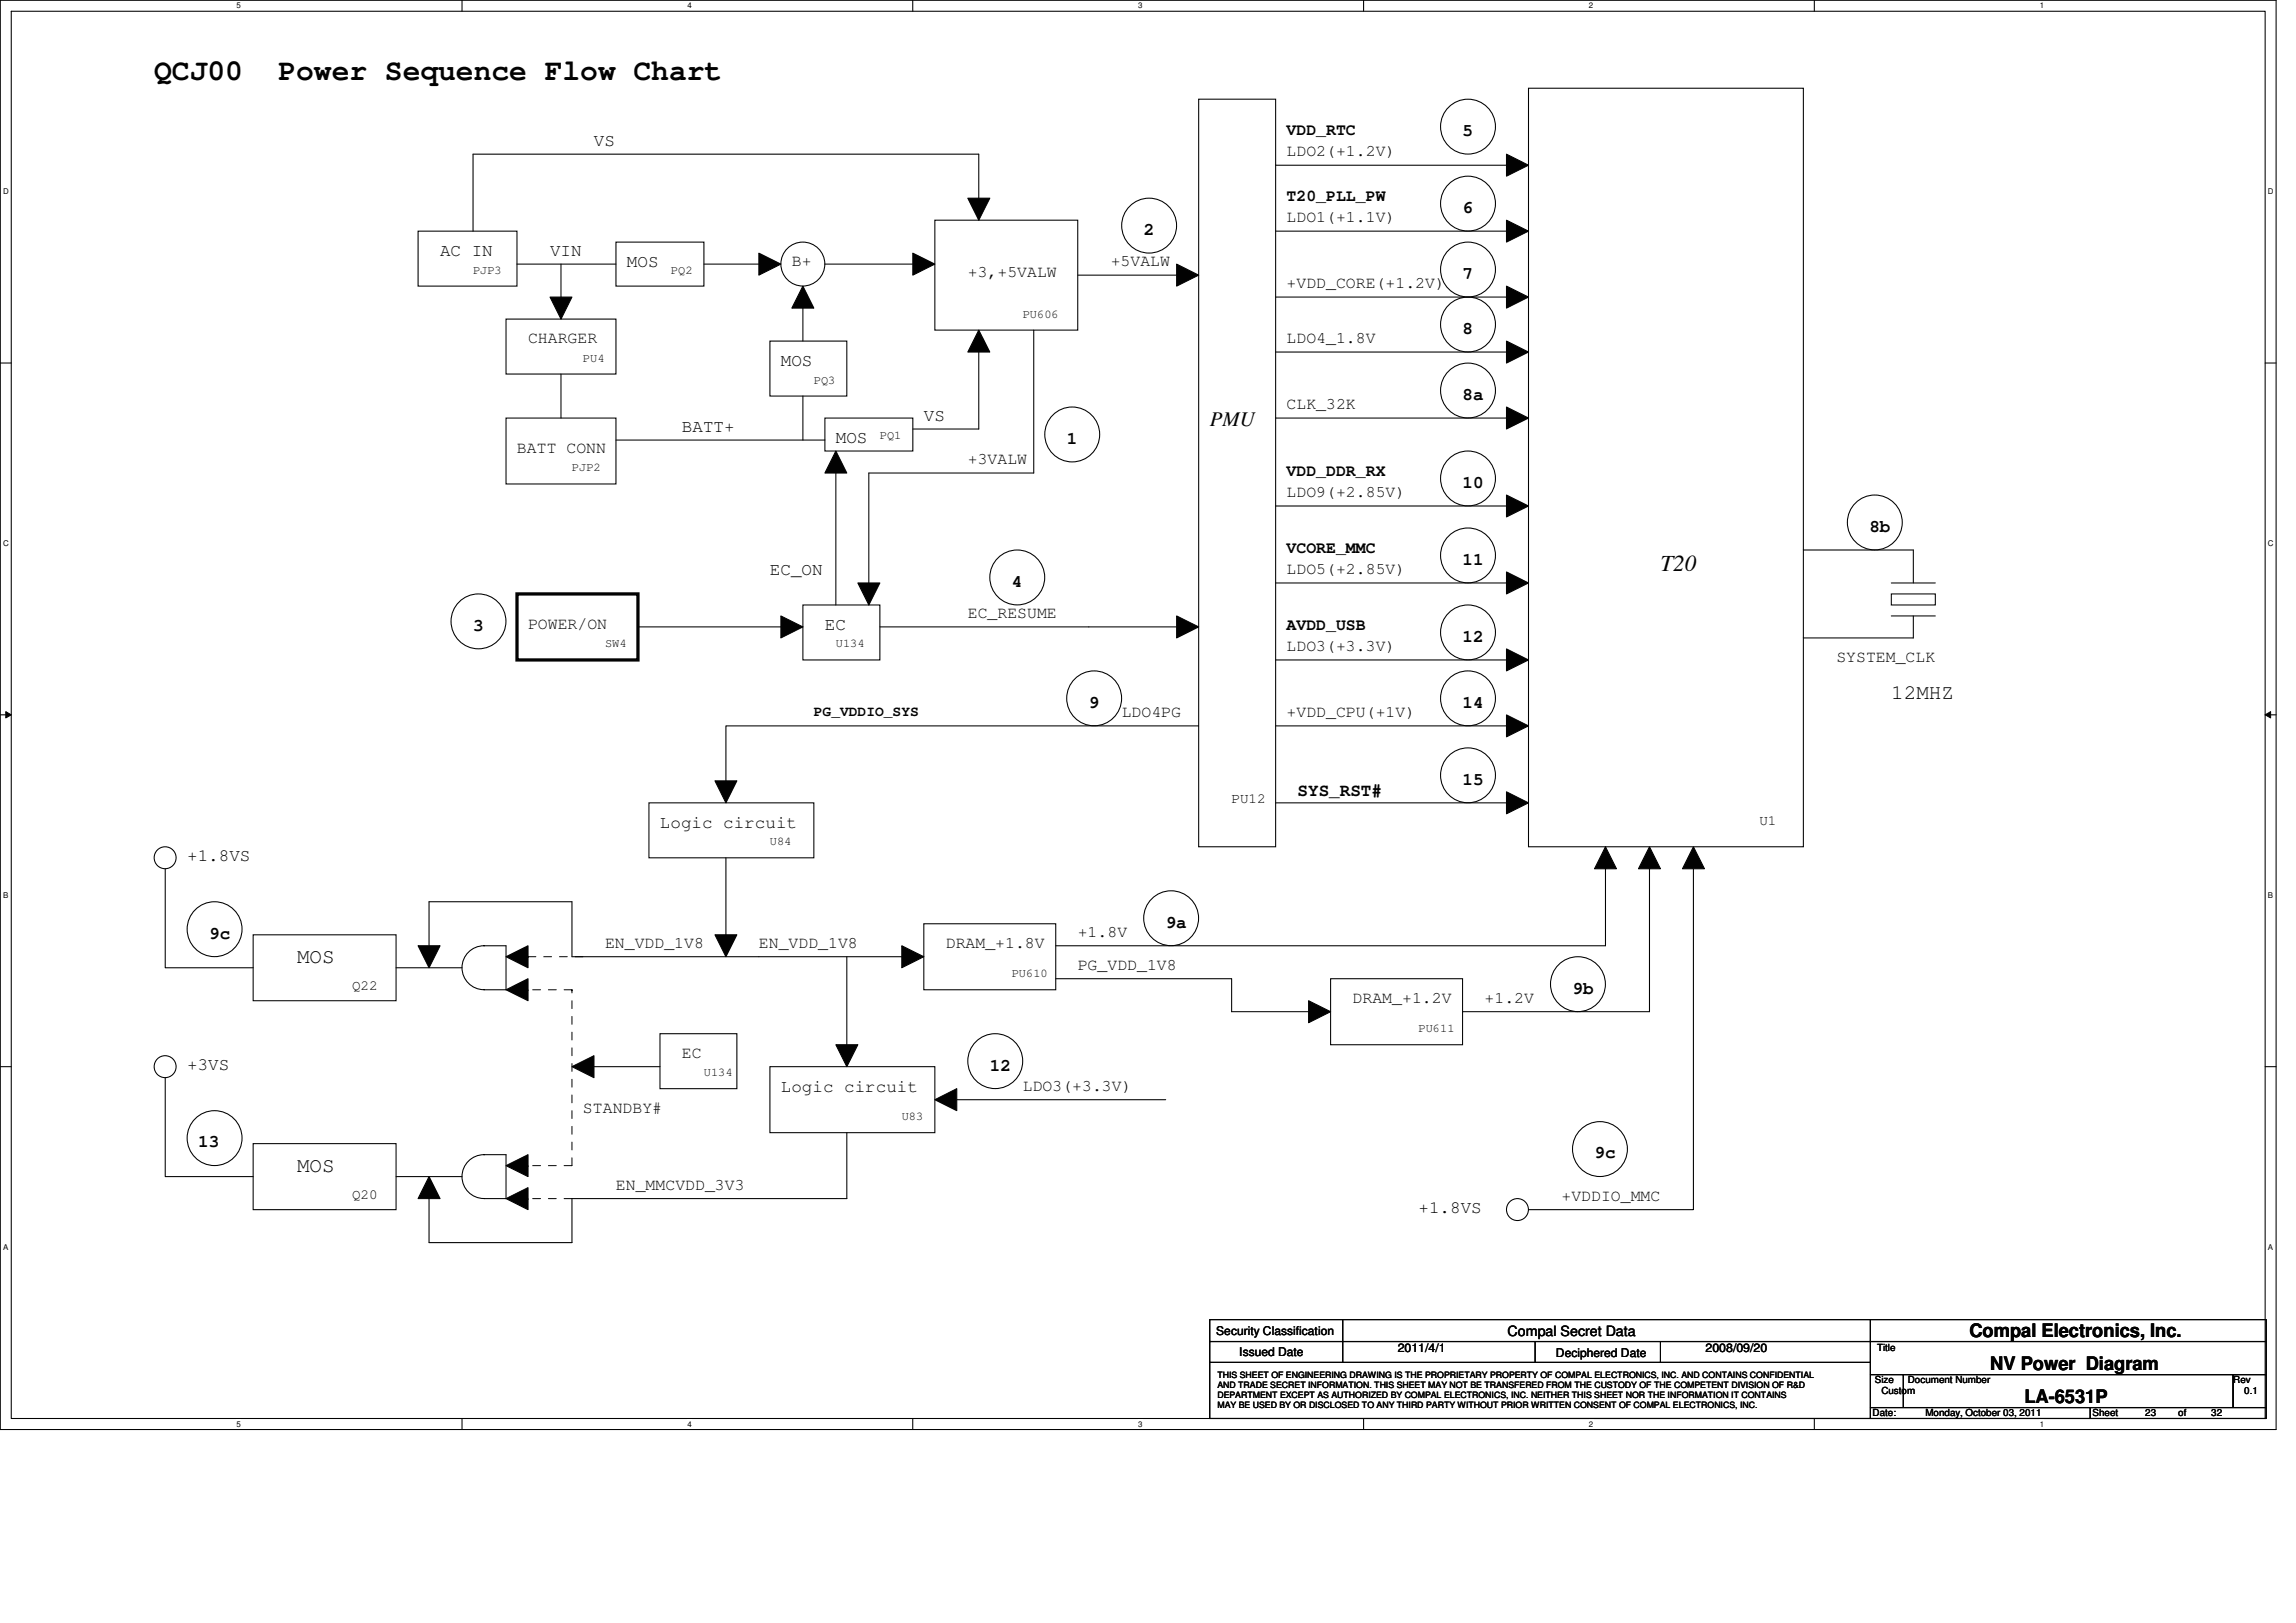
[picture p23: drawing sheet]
<svg xmlns="http://www.w3.org/2000/svg" width="297mm" height="210mm" viewBox="0 0 297 210" stroke-linecap="round" stroke-linejoin="round" font-family="sans-serif">
<defs><g id="words">
<g font-size="3.8" fill="#010202">
<text x="19.9" y="10.3">QCJ00</text>
<text x="36" y="10.3">Power Sequence Flow Chart</text>
</g>
<text font-size="3" fill="#010202" x="214.8" y="73.8">T20</text>
<g font-size="2.7" fill="#010202">
<text x="156.5" y="55.1">PMU</text>
<text x="244.7" y="90.5">12MHZ</text>
<text x="38.4" y="124.6">MOS</text>
<text x="38.4" y="151.6">MOS</text>
</g>
<g font-size="2.4" fill="#010202">
<text x="254.8" y="173">Compal Electronics, Inc.</text>
<text x="257.5" y="177.2">NV Power Diagram</text>
<text x="261.9" y="181.5">LA-6531P</text>
</g>
<g font-size="2.3" fill="#010202">
<text x="189.2" y="17.6">5</text>
<text x="76.8" y="18.9">VS</text>
<text x="189.2" y="27.6">6</text>
<text x="56.9" y="33.1">AC IN</text>
<text x="71.2" y="33.1">VIN</text>
<text x="81.1" y="34.6">MOS</text>
<text x="148" y="30.4">2</text>
<text x="189.2" y="36.1">7</text>
<text x="101" y="47.4">MOS</text>
<text x="189.2" y="43.2">8</text>
<text x="189.2" y="51.7">8a</text>
<text x="88.2" y="55.9">BATT+</text>
<text x="108.1" y="57.3">MOS</text>
<text x="119.5" y="54.5">VS</text>
<text x="138" y="57.4">1</text>
<text x="189.2" y="63.1">10</text>
<text x="241.8" y="68.8">8b</text>
<text x="99.6" y="74.4">EC_ON</text>
<text x="130.9" y="75.9">4</text>
<text x="189.2" y="73.1">11</text>
<text x="61.2" y="81.6">3</text>
<text x="106.7" y="81.5">EC</text>
<text x="189.2" y="83">12</text>
<text x="140.9" y="91.6">9</text>
<text x="189.2" y="91.6">14</text>
<text x="189.2" y="101.5">15</text>
<text x="85.4" y="107.1">Logic circuit</text>
<text x="167.9" y="102.9">SYS_RST#</text>
<text x="24.2" y="111.4">+1.8VS</text>
<text x="27.1" y="121.4">9c</text>
<text x="150.8" y="120">9a</text>
<text x="203.4" y="128.5">9b</text>
<text x="24.2" y="138.4">+3VS</text>
<text x="101" y="141.2">Logic circuit</text>
<text x="128.1" y="138.5">12</text>
<text x="25.6" y="148.5">13</text>
<text x="206.3" y="149.9">9c</text>
<text x="183.5" y="156.9">+1.8VS</text>
</g>
<g font-size="2.1" fill="#010202">
<text x="166.5" y="17.5">VDD_RTC</text>
<text x="166.5" y="20.2">LDO2(+1.2V)</text>
<text x="166.5" y="26">T20_PLL_PW</text>
<text x="166.5" y="28.8">LDO1(+1.1V)</text>
<text x="102.4" y="34.4">B+</text>
<text x="125.2" y="35.9">+3,+5VALW</text>
<text x="143.7" y="34.4">+5VALW</text>
<text x="166.5" y="37.3">+VDD_CORE(+1.2V)</text>
<text x="68.3" y="44.4">CHARGER</text>
<text x="166.5" y="44.4">LDO4_1.8V</text>
<text x="166.5" y="52.9">CLK_32K</text>
<text x="66.9" y="58.6">BATT CONN</text>
<text x="125.2" y="60">+3VALW</text>
<text x="166.5" y="61.5">VDD_DDR_RX</text>
<text x="166.5" y="64.3">LDO9(+2.85V)</text>
<text x="166.5" y="71.5">VCORE_MMC</text>
<text x="166.5" y="74.3">LDO5(+2.85V)</text>
<text x="68.3" y="81.4">POWER/ON</text>
<text x="125.2" y="80">EC_RESUME</text>
<text x="166.5" y="81.5">AVDD_USB</text>
<text x="166.5" y="84.2">LDO3(+3.3V)</text>
<text x="237.6" y="85.6">SYSTEM_CLK</text>
<text x="145.1" y="92.8">LDO4PG</text>
<text x="166.5" y="92.8">+VDD_CPU(+1V)</text>
<text x="78.3" y="122.6">EN_VDD_1V8</text>
<text x="98.2" y="122.6">EN_VDD_1V8</text>
<text x="122.4" y="122.6">DRAM_+1.8V</text>
<text x="139.4" y="125.5">PG_VDD_1V8</text>
<text x="139.4" y="121.2">+1.8V</text>
<text x="175" y="129.7">DRAM_+1.2V</text>
<text x="192.1" y="129.7">+1.2V</text>
<text x="88.2" y="136.9">EC</text>
<text x="75.4" y="144">STANDBY#</text>
<text x="132.3" y="141.1">LDO3(+3.3V)</text>
<text x="79.7" y="153.9">EN_MMCVDD_3V3</text>
<text x="202" y="155.3">+VDDIO_MMC</text>
</g>
<g font-size="1.8" fill="#010202">
<text x="105.3" y="92.6">PG_VDDIO_SYS</text>
<text x="159.3" y="103.9">PU12</text>
<text x="227.6" y="106.8">U1</text>
<text x="45.5" y="128.1">Q22</text>
<text x="45.5" y="155.1">Q20</text>
<text x="195" y="172.8">Compal Secret Data</text>
</g>
<g font-size="1.6" fill="#010202">
<text x="61.2" y="35.4">PJP3</text>
<text x="86.8" y="35.4">PQ2</text>
<text x="132.3" y="41.1">PU606</text>
<text x="75.4" y="46.8">PU4</text>
<text x="105.3" y="49.6">PQ3</text>
<text x="113.8" y="56.7">PQ1</text>
<text x="74" y="61">PJP2</text>
<text x="78.3" y="83.8">SW4</text>
<text x="108.1" y="83.8">U134</text>
<text x="99.6" y="109.4">U84</text>
<text x="130.9" y="126.4">PU610</text>
<text x="183.5" y="133.5">PU611</text>
<text x="91.1" y="139.2">U134</text>
<text x="116.7" y="144.9">U83</text>
<text x="157.3" y="172.7">Security Classification</text>
<text x="160.3" y="175.4">Issued Date</text>
<text x="180.8" y="175">2011/4/1</text>
<text x="201.3" y="175.5">Deciphered Date</text>
<text x="220.6" y="175">2008/09/20</text>
</g>
<g font-size="1.3" fill="#010202">
<text x="242.6" y="179">Size</text>
<text x="242.8" y="174.8">Title</text>
<text x="246.8" y="179">Document Number</text>
<text x="288.9" y="179">Rev</text>
<text x="242.3" y="183.2">Date:</text>
<text x="243.4" y="180.4">Custom</text>
<text x="249.1" y="183.2">Monday, October 03, 2011</text>
<text x="270.7" y="183.2">Sheet</text>
<text x="277.5" y="183.2">23</text>
<text x="281.8" y="183.2">of</text>
<text x="286.1" y="183.2">32</text>
<text x="290.4" y="180.4">0.1</text>
</g>
<g font-size="1.1" fill="#010202">
<text x="157.5" y="178.3">THIS SHEET OF ENGINEERING DRAWING IS THE PROPRIETARY PROPERTY OF COMPAL ELECTRONICS, INC. AND CONTAINS CONFIDENTIAL</text>
<text x="157.5" y="179.6">AND TRADE SECRET INFORMATION. THIS SHEET MAY NOT BE TRANSFERED FROM THE CUSTODY OF THE COMPETENT DIVISION OF R&amp;D</text>
<text x="157.5" y="180.9">DEPARTMENT EXCEPT AS AUTHORIZED BY COMPAL ELECTRONICS, INC. NEITHER THIS SHEET NOR THE INFORMATION IT CONTAINS</text>
<text x="157.5" y="182.2">MAY BE USED BY OR DISCLOSED TO ANY THIRD PARTY WITHOUT PRIOR WRITTEN CONSENT OF COMPAL ELECTRONICS, INC.</text>
</g>
<g font-size="1" fill="#010202">
<text x="30.6" y="1.1">5</text>
<text x="88.9" y="1.1">4</text>
<text x="147.2" y="1.1">3</text>
<text x="205.6" y="1.1">2</text>
<text x="263.9" y="1.1">1</text>
<text x=".4" y="25.1">D</text>
<text x="293.4" y="25.1">D</text>
<text x=".4" y="70.6">C</text>
<text x="293.4" y="70.6">C</text>
<text x=".4" y="116.2">B</text>
<text x="293.4" y="116.2">B</text>
<text x=".4" y="161.7">A</text>
<text x="293.4" y="161.7">A</text>
<text x="30.6" y="184.6">5</text>
<text x="88.9" y="184.6">4</text>
<text x="147.2" y="184.6">3</text>
<text x="205.6" y="184.6">2</text>
<text x="263.9" y="184.6">1</text>
</g>
</g></defs>
<path d="M0 0h294.5v185h-294.5zM1.5 1.5h291.5v182h-291.5z" fill="none" stroke="#010202" stroke-width=".14"/>
<g fill="#fff">
<path d="M30.6 .2h.6v1.1h-.6z"/>
<path d="M30.6 183.7h.6v1.1h-.6z"/>
</g>
<path d="M59.8 0v1.5M59.8 183.5v1.4" fill="none" stroke="#010202" stroke-width=".14"/>
<g fill="#fff">
<path d="M88.9 .2h.6v1.1h-.6z"/>
<path d="M88.9 183.7h.6v1.1h-.6z"/>
</g>
<path d="M118.1 0v1.5M118.1 183.5v1.4" fill="none" stroke="#010202" stroke-width=".14"/>
<g fill="#fff">
<path d="M147.2 .2h.6v1.1h-.6z"/>
<path d="M147.2 183.7h.6v1.1h-.6z"/>
</g>
<path d="M176.4 0v1.5M176.4 183.5v1.4" fill="none" stroke="#010202" stroke-width=".14"/>
<g fill="#fff">
<path d="M205.6 .2h.5v1.1h-.5z"/>
<path d="M205.6 183.7h.5v1.1h-.5z"/>
</g>
<path d="M234.7 0v1.5M234.7 183.5v1.4" fill="none" stroke="#010202" stroke-width=".14"/>
<g fill="#fff">
<path d="M263.9 .2h.6v1.1h-.6z"/>
<path d="M263.9 183.7h.6v1.1h-.6z"/>
<path d="M.4 24.2h.7v1.2h-.7z"/>
<path d="M293.4 24.2h.8v1.2h-.8z"/>
<path d="M.4 69.7h.7v1.2h-.7z"/>
<path d="M293.4 69.7h.8v1.2h-.8z"/>
</g>
<path d="M0 47h1.5M293 47h1.5" fill="none" stroke="#010202" stroke-width=".14"/>
<g fill="#fff">
<path d="M.4 115.2h.7v1.2h-.7z"/>
<path d="M293.4 115.2h.7v1.2h-.7z"/>
</g>
<path d="M0 92.5h1.5M293 92.5h1.5" fill="none" stroke="#010202" stroke-width=".14"/>
<path d="M.7 92.1l.8 .4-.8 .4z" fill="#010202"/>
<path d="M.7 92.1l.8 .4-.8 .4z" fill="none" stroke="#010202" stroke-width=".13"/>
<path d="M293 92.5l.8-.4v.8z" fill="#010202"/>
<path d="M293 92.5l.8-.4v.8z" fill="none" stroke="#010202" stroke-width=".13"/>
<g fill="#fff">
<path d="M.4 160.8h.7v1.1h-.7z"/>
<path d="M293.4 160.8h.7v1.1h-.7z"/>
</g>
<g fill="none" stroke="#010202" stroke-width=".14">
<path d="M54.1 29.9h12.8v7.1h-12.8zM66.9 34.2h12.8M72.6 34.2v7.1M120.9 28.5h18.5v14.2h-18.5zM65.5 54.1h14.2v8.5h-14.2zM65.5 41.3h14.2v7.1h-14.2zM79.7 56.9h27M103.9 51.2v5.7M0 138h1.5M293 138h1.5M156.5 170.7h85.5v2.9h-85.5zM156.5 173.6h85.5v2.7h-85.5z"/>
<path d="M156.5 176.3h85.5v7.2h-85.5zM173.7 170.7v5.6M198.6 173.6v2.7M214.8 173.6v2.7M242 170.7h51.2v2.9h-51.2zM242 173.6h51.2v4.2h-51.2zM242 177.8h4.2v4.3h-4.2zM246.3 177.8h42.6v4.3h-42.6zM288.9 177.8h4.3v4.3h-4.3zM242 182.1h28.4v1.4h-28.4zM270.4 182.1h22.8v1.4h-22.8z"/>
<circle cx="103.9" cy="34.2" r="2.84"/>
</g>
<path d="M71.2 38.4h2.8l-1.4 2.9z" fill="#010202"/>
<path d="M71.2 38.4h2.8l-1.4 2.9z" fill="none" stroke="#010202" stroke-width=".14"/>
<path d="M98.2 32.8l2.8 1.4-2.8 1.4z" fill="#010202"/>
<path d="M98.2 32.8l2.8 1.4-2.8 1.4z" fill="none" stroke="#010202" stroke-width=".14"/>
<path d="M103.9 37l1.4 2.9h-2.9z" fill="#010202"/>
<path d="M61.2 19.9v10M155.1 12.8h9.9v96.8h-9.9zM197.7 11.4h35.6v98.2h-35.6zM103.9 37l1.4 2.9h-2.9zM139.4 35.6h15.7M106.7 54.1h11.4v4.3h-11.4zM118.1 55.5h8.5M165 45.5h32.7M103.9 78.3h9.9v7.1h-9.9zM82.5 81.1h21.4M113.8 81.1h41.3" fill="none" stroke="#010202" stroke-width=".14"/>
<path d="M66.9 76.8h15.6v8.6h-15.6z" fill="none" stroke="#010202" stroke-width=".42"/>
<path d="M194.9 44.1l2.8 1.4-2.8 1.5z" fill="#010202"/>
<path d="M165 54.1h32.7M194.9 44.1l2.8 1.4-2.8 1.5z" fill="none" stroke="#010202" stroke-width=".14"/>
<path d="M194.9 52.7l2.8 1.4-2.8 1.4z" fill="#010202"/>
<path d="M194.9 52.7l2.8 1.4-2.8 1.4zM165 93.9h32.7" fill="none" stroke="#010202" stroke-width=".14"/>
<path d="M194.9 92.5l2.8 1.4-2.8 1.4z" fill="#010202"/>
<path d="M194.9 92.5l2.8 1.4-2.8 1.4zM165 103.9h32.7" fill="none" stroke="#010202" stroke-width=".14"/>
<path d="M194.9 102.4l2.8 1.5-2.8 1.4z" fill="#010202"/>
<path d="M194.9 102.4l2.8 1.5-2.8 1.4z" fill="none" stroke="#010202" stroke-width=".14"/>
<path d="M101 79.7l2.9 1.4-2.9 1.4z" fill="#010202"/>
<path d="M101 79.7l2.9 1.4-2.9 1.4z" fill="none" stroke="#010202" stroke-width=".14"/>
<path d="M152.2 79.7l2.9 1.4-2.9 1.4z" fill="#010202"/>
<path d="M152.2 79.7l2.9 1.4-2.9 1.4z" fill="none" stroke="#010202" stroke-width=".14"/>
<path d="M152.2 34.2l2.9 1.4-2.9 1.4z" fill="#010202"/>
<path d="M152.2 34.2l2.9 1.4-2.9 1.4zM133.7 42.7v18.5h-21.3v17.1M244.7 76.8h5.7v1.5h-5.7zM244.7 75.4h5.7M244.7 79.7h5.7M247.5 71.2v4.2M247.5 79.7v2.8M76.8 138h8.6" fill="none" stroke="#010202" stroke-width=".14"/>
<path d="M74 128.1h.1M74 150.8v-22.7" fill="none" stroke="#010202" stroke-width=".13" stroke-dasharray="1 1 1 1 1 1 1 1"/>
<path d="M111 75.4h2.8l-1.4 2.9z" fill="#010202"/>
<g fill="none" stroke="#010202" stroke-width=".14">
<path d="M111 75.4h2.8l-1.4 2.9zM99.6 138h21.3v8.5h-21.3zM109.6 123.8v11.4M109.6 146.5v8.6"/>
<circle cx="189.9" cy="16.4" r="3.6"/>
<circle cx="148.7" cy="29.2" r="3.6"/>
<circle cx="189.9" cy="26.3" r="3.6"/>
<circle cx="189.9" cy="34.9" r="3.6"/>
<circle cx="138.7" cy="56.2" r="3.6"/>
<circle cx="189.9" cy="42" r="3.6"/>
<circle cx="189.9" cy="50.5" r="3.6"/>
<circle cx="131.6" cy="74.7" r="3.6"/>
<circle cx="189.9" cy="61.9" r="3.6"/>
<circle cx="189.9" cy="71.9" r="3.6"/>
<circle cx="242.5" cy="67.6" r="3.6"/>
<circle cx="61.9" cy="80.4" r="3.6"/>
<circle cx="141.6" cy="90.3" r="3.6"/>
<circle cx="189.9" cy="81.8" r="3.6"/>
<circle cx="189.9" cy="90.3" r="3.6"/>
<circle cx="151.5" cy="118.8" r="3.6"/>
</g>
<path d="M92.5 101h2.8l-1.4 2.9z" fill="#010202"/>
<path d="M92.5 101h2.8l-1.4 2.9z" fill="none" stroke="#010202" stroke-width=".14"/>
<path d="M116.7 122.4l2.8 1.4-2.8 1.4z" fill="#010202"/>
<path d="M116.7 122.4l2.8 1.4-2.8 1.4z" fill="none" stroke="#010202" stroke-width=".14"/>
<path d="M108.1 135.2h2.9l-1.4 2.8z" fill="#010202"/>
<g fill="none" stroke="#010202" stroke-width=".14">
<path d="M61.2 19.9h65.4M165 21.4h32.7M108.1 135.2h2.9l-1.4 2.8z"/>
<circle cx="189.9" cy="100.3" r="3.6"/>
</g>
<path d="M194.9 19.9l2.8 1.5-2.8 1.4z" fill="#010202"/>
<path d="M194.9 19.9l2.8 1.5-2.8 1.4zM165 29.9h32.7" fill="none" stroke="#010202" stroke-width=".14"/>
<path d="M194.9 28.5l2.8 1.4-2.8 1.4z" fill="#010202"/>
<path d="M194.9 28.5l2.8 1.4-2.8 1.4zM119.5 119.5h17.1v8.6h-17.1zM136.6 122.4h71.1" fill="none" stroke="#010202" stroke-width=".14"/>
<path d="M207.7 109.6l1.4 2.8h-2.8z" fill="#010202"/>
<path d="M165 38.4h31.3M207.7 109.6l1.4 2.8h-2.8zM207.7 109.6v12.8" fill="none" stroke="#010202" stroke-width=".14"/>
<path d="M194.9 37l2.8 1.4-2.8 1.5z" fill="#010202"/>
<path d="M194.9 37l2.8 1.4-2.8 1.5zM165 65.5h32.7" fill="none" stroke="#010202" stroke-width=".14"/>
<path d="M194.9 64l2.8 1.5-2.8 1.4z" fill="#010202"/>
<path d="M165 75.4h32.7M194.9 64l2.8 1.5-2.8 1.4z" fill="none" stroke="#010202" stroke-width=".14"/>
<path d="M194.9 74l2.8 1.4-2.8 1.4z" fill="#010202"/>
<path d="M194.9 74l2.8 1.4-2.8 1.4zM165 85.4h32.7" fill="none" stroke="#010202" stroke-width=".14"/>
<path d="M194.9 84l2.8 1.4-2.8 1.4z" fill="#010202"/>
<path d="M233.3 71.2h14.2M194.9 84l2.8 1.4-2.8 1.4zM233.3 82.5h14.2M219.1 112.4v44.1h-21.4" fill="none" stroke="#010202" stroke-width=".14"/>
<path d="M219.1 109.6l1.4 2.8h-2.8z" fill="#010202"/>
<path d="M155.1 93.9h-61.2v7.1M84 103.9h21.3v7.1h-21.3zM93.9 111v9.9M219.1 109.6l1.4 2.8h-2.8zM32.8 120.9h18.4v8.6h-18.4zM51.2 125.2h8.6M60.8 123a2.83 2.83 0 0 1 1.8-.6h2.9v5.7l-2.9-.1a2.84 2.84 0 0 1-2.7-1.8 2.84 2.84 0 0 1 .9-3.2zM85.4 133.7h9.9v7.2h-9.9zM98.2 123.8h21.3M123.8 142.3h27" fill="none" stroke="#010202" stroke-width=".14"/>
<path d="M120.9 142.3l2.9-1.4v2.8z" fill="#010202"/>
<path d="M51.2 152.2h8.6M62.6 155.1a2.84 2.84 0 0 1-2.8-2.9 2.84 2.84 0 0 1 2.8-2.8h2.9v5.7h-2.9M120.9 142.3l2.9-1.4v2.8z" fill="none" stroke="#010202" stroke-width=".14"/>
<path d="M68.3 150.8h.1M74 150.8h-5.7" fill="none" stroke="#010202" stroke-width=".13" stroke-dasharray="1 1 1 1 1 1 1 1"/>
<path d="M65.5 128.1l2.8-1.5v2.9z" fill="#010202"/>
<path d="M65.5 128.1l2.8-1.5v2.9z" fill="none" stroke="#010202" stroke-width=".14"/>
<path d="M65.5 150.8l2.8-1.4v2.8z" fill="#010202"/>
<g fill="none" stroke="#010202" stroke-width=".14">
<path d="M103.9 39.9v4.2M99.6 44.1h10v7.1h-10zM108.1 61.2v17.1M21.4 112.4v12.8h11.4M21.4 139.4v12.8h11.4M65.5 150.8l2.8-1.4v2.8z"/>
<circle cx="21.4" cy="111" r="1.42"/>
<circle cx="21.4" cy="138" r="1.42"/>
</g>
<path d="M108.1 58.4l1.5 2.8h-2.9z" fill="#010202"/>
<path d="M79.7 31.3h11.4v5.7h-11.4zM91.1 34.2h7.1M108.1 58.4l1.5 2.8h-2.9zM126.6 45.5v10" fill="none" stroke="#010202" stroke-width=".14"/>
<path d="M126.6 42.7l1.5 2.8h-2.9z" fill="#010202"/>
<path d="M126.6 19.9v8.6M126.6 42.7l1.5 2.8h-2.9z" fill="none" stroke="#010202" stroke-width=".14"/>
<path d="M125.2 25.6h2.9l-1.5 2.9z" fill="#010202"/>
<path d="M125.2 25.6h2.9l-1.5 2.9zM72.6 48.4v5.7" fill="none" stroke="#010202" stroke-width=".14"/>
<path d="M92.5 120.9h2.8l-1.4 2.9z" fill="#010202"/>
<path d="M92.5 120.9h2.8l-1.4 2.9z" fill="none" stroke="#010202" stroke-width=".14"/>
<path d="M74 138l2.8-1.4v2.8z" fill="#010202"/>
<path d="M74 138l2.8-1.4v2.8zM32.8 148h18.4v8.5h-18.4z" fill="none" stroke="#010202" stroke-width=".14"/>
<path d="M65.5 155.1l2.8-1.4v2.8z" fill="#010202"/>
<path d="M65.5 155.1l2.8-1.4v2.8z" fill="none" stroke="#010202" stroke-width=".14"/>
<path d="M68.3 128.1h.1M74 128.1h-5.7" fill="none" stroke="#010202" stroke-width=".13" stroke-dasharray="1 1 1 1 1 1 1 1"/>
<path d="M65.5 123.8l2.8-1.4v2.8z" fill="#010202"/>
<path d="M65.5 123.8l2.8-1.4v2.8zM136.6 126.6h22.7v4.3h10" fill="none" stroke="#010202" stroke-width=".14"/>
<path d="M169.3 129.5l2.8 1.4-2.8 1.4z" fill="#010202"/>
<path d="M169.3 129.5l2.8 1.4-2.8 1.4zM172.1 126.6h17.1v8.6h-17.1zM189.2 130.9h24.2" fill="none" stroke="#010202" stroke-width=".14"/>
<path d="M213.4 109.6l1.4 2.8h-2.8z" fill="#010202"/>
<g fill="none" stroke="#010202" stroke-width=".14">
<path d="M213.4 109.6l1.4 2.8h-2.8zM213.4 112.4v18.5M109.6 155.1h-35.6v5.7h-18.5v-5.7"/>
<circle cx="27.8" cy="120.2" r="3.6"/>
<circle cx="128.8" cy="137.3" r="3.6"/>
<circle cx="204.1" cy="127.3" r="3.6"/>
<circle cx="27.8" cy="147.2" r="3.6"/>
<circle cx="196.3" cy="156.5" r="1.42"/>
</g>
<path d="M68.3 155.1h.1M74 155.1h-5.7" fill="none" stroke="#010202" stroke-width=".13" stroke-dasharray="1 1 1 1 1 1 1 1"/>
<path d="M55.5 152.2l1.4 2.9h-2.8z" fill="#010202"/>
<path d="M55.5 116.7v5.7M74 123.8h24.2M55.5 152.2l1.4 2.9h-2.8z" fill="none" stroke="#010202" stroke-width=".14"/>
<path d="M68.3 123.8h.1M75.4 123.8h-7.1" fill="none" stroke="#010202" stroke-width=".13" stroke-dasharray="1 1 1 1 1 1 1 1"/>
<path d="M54.1 122.4h2.8l-1.4 2.8z" fill="#010202"/>
<g fill="none" stroke="#010202" stroke-width=".14">
<path d="M106.7 34.2h11.4M55.5 116.7h18.5v7.1M54.1 122.4h2.8l-1.4 2.8z"/>
<circle cx="207" cy="148.7" r="3.6"/>
</g>
<path d="M118.1 32.8l2.8 1.4-2.8 1.4z" fill="#010202"/>
<path d="M118.1 32.8l2.8 1.4-2.8 1.4z" fill="none" stroke="#010202" stroke-width=".14"/>
<use href="#words"/>
</svg>
